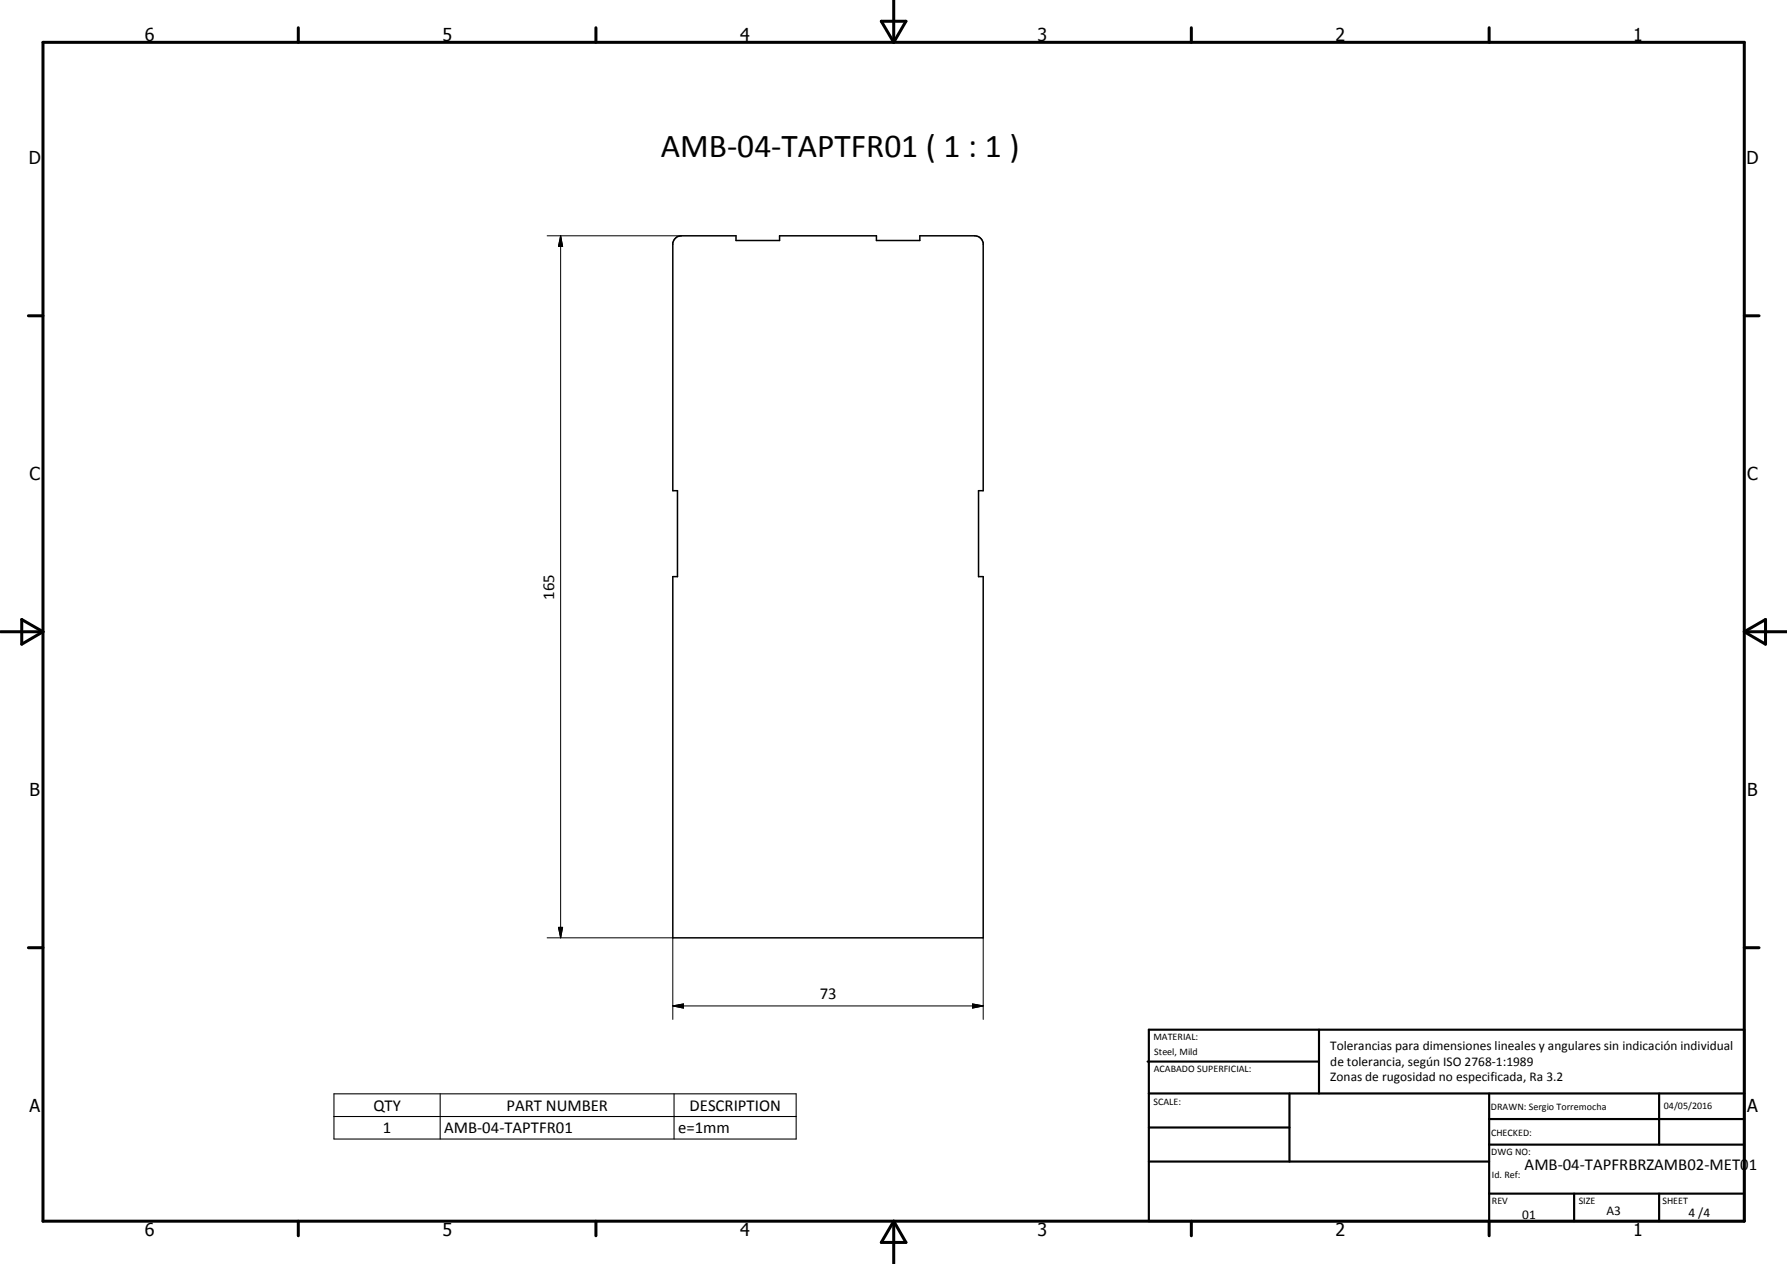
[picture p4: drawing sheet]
<svg xmlns="http://www.w3.org/2000/svg" width="420mm" height="297mm" viewBox="0 0 420 297" stroke-linecap="round" stroke-linejoin="round" font-family="sans-serif">
<defs><g id="words">
<text font-size="7.9" x="155.4" y="36.9">AMB-04-TAPTFR01 ( 1 : 1 )</text>
<g font-size="4.2">
<text x="34" y="9.6">6</text>
<text x="104" y="9.6">5</text>
<text x="174" y="9.6">4</text>
<text x="244" y="9.6">3</text>
<text x="314" y="9.6">2</text>
<text x="384" y="9.6">1</text>
<text x="6.8" y="38.7">D</text>
<text x="410.6" y="38.7">D</text>
<text x="7" y="112.9">C</text>
<text x="410.8" y="112.9">C</text>
<text x="7" y="187.1">B</text>
<text x="410.8" y="187.1">B</text>
<text x="7" y="261.4">A</text>
<text x="410.8" y="261.4">A</text>
<text x="34" y="290.4">6</text>
<text x="104" y="290.4">5</text>
<text x="174" y="290.4">4</text>
<text x="244" y="290.4">3</text>
<text x="314" y="290.4">2</text>
<text x="384" y="290.4">1</text>
</g>
<g font-size="3.9">
<text x="130.3" y="141" transform="rotate(-90 130.3 141)">165</text>
<text x="192.7" y="234.9">73</text>
<text x="87.8" y="261">QTY</text>
<text x="119.1" y="261">PART NUMBER</text>
<text x="162.1" y="261">DESCRIPTION</text>
<text x="90" y="266.3">1</text>
<text x="104.4" y="266.3">AMB-04-TAPTFR01</text>
<text x="159.4" y="266.3">e=1mm</text>
<text x="358.5" y="275">AMB-04-TAPFRBRZAMB02-MET01</text>
</g>
<g font-size="3.1">
<text x="312.7" y="246.8">Tolerancias para dimensiones lineales y angulares sin indicación individual</text>
<text x="312.7" y="250.4">de tolerancia, según ISO 2768-1:1989</text>
<text x="312.7" y="254">Zonas de rugosidad no especificada, Ra 3.2</text>
<text x="357.9" y="286.4">01</text>
<text x="377.7" y="285.6">A3</text>
<text x="397" y="285.9">4 /4</text>
</g>
<g font-size="2.4">
<text x="271.2" y="244.4">MATERIAL:</text>
<text x="271.3" y="252">ACABADO SUPERFICIAL:</text>
<text x="271.4" y="247.9">Steel, Mild</text>
<text x="271.2" y="259.7">SCALE:</text>
<text x="350.6" y="260.8">DRAWN: Sergio Torremocha</text>
<text x="391.2" y="260.6">04/05/2016</text>
<text x="350.6" y="267">CHECKED:</text>
<text x="350.6" y="271.4">DWG NO:</text>
<text x="350.8" y="276.9">Id. Ref:</text>
<text x="350.8" y="282.8">REV</text>
<text x="371.2" y="282.9">SIZE</text>
<text x="390.9" y="282.9">SHEET</text>
</g>
</g></defs>
<path d="M158.7 56.1l.5-.4 1-.3h12.8v1.1h10.3v-1.1h22.8v1.1h10.2v-1.1h12.9a2.07 2.07 0 0 1 2 1.7v58.2h-1.1v20.2h1.1v84.9h-73v-84.9h1.1v-20.2h-1.1v-58.2z" fill="none" stroke="#000" stroke-width=".35"/>
<g fill="none" stroke="#000" stroke-width=".71">
<path d="M10.1 9.9h400v277.1h-400zM70.1 6.5v3.4M140.1 6.5v3.4M207.2 5h5.8l-2.9 4.9zM210.1 0v9.9M280.1 6.5v3.4M350.1 6.5v3.4M6.7 74.2h3.4M410.1 74.2h3.5M.1 148.5h10M5.1 145.6l5 2.9-5 2.9zM410.1 148.5h10"/>
<path d="M410.1 148.5l5-2.9v5.8zM6.7 222.7h3.4M410.1 222.7h3.5M70.1 287v3.4M140.1 287v3.4M210.1 287v10M210.1 287l2.9 5h-5.8zM280.1 287v3.4M350.1 287v3.4"/>
</g>
<g fill="none" stroke="#000" stroke-width=".51">
<path d="M269.8 249.5h40.3M270.1 242h140v45h-140zM270.1 257h140M303.2 257v16M310.1 242v15M350.1 257v30M390.1 257v12M270.1 265h33.1M270.1 273h80M350.1 269h60M350.1 263h60M350.1 280.5h60"/>
<path d="M370.1 280.5v6.5M390.1 280.5v6.5"/>
</g>
<path d="M78.5 257h108.7v10.7h-108.7zM103.5 257v10.7M158.5 257v10.7M78.5 262.4h108.7" fill="none" stroke="#000" stroke-width=".25"/>
<path d="M128.6 55.4h31.6M131.8 55.4l.5 2.5h-1zM131.8 55.4v165M131.3 217.9h1l-.5 2.5zM128.6 220.4h29.6v19.2M158.2 236.4l2.5-.5v1zM158.2 236.4h73M228.7 235.9l2.5 .5-2.5 .5zM231.2 220.4v19.2" fill="none" stroke="#000" stroke-width=".24"/>
<path d="M131.8 55.4l.5 2.5h-1zM131.3 217.9h1l-.5 2.5zM158.2 236.4l2.5-.5v1zM228.7 235.9l2.5 .5-2.5 .5z" fill="#000"/>
<use href="#words"/>
</svg>
